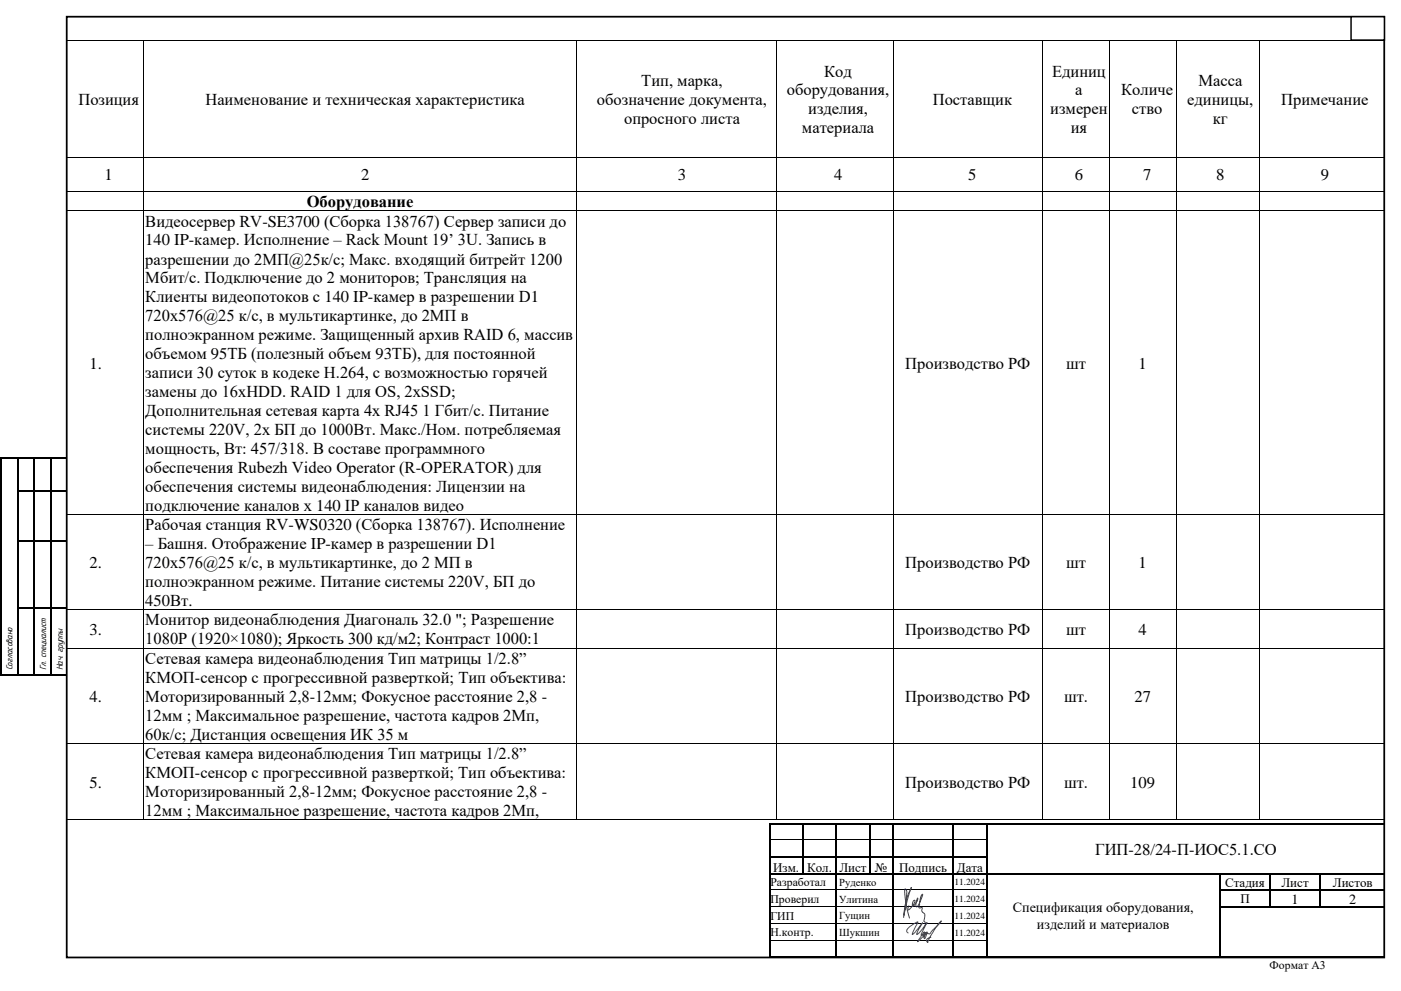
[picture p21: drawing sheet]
<svg xmlns="http://www.w3.org/2000/svg" width="420mm" height="297mm" viewBox="0 0 420 297" stroke-linecap="round" stroke-linejoin="round" font-family="sans-serif">
<defs><g id="words">
<g font-size="5">
<text x="247.1" y="22.9">Код</text>
<text x="315.4" y="22.9">Единиц</text>
<text x="192.3" y="25.8">Тип, марка,</text>
<text x="235.9" y="28.6">оборудования,</text>
<text x="322.4" y="28.6">а</text>
<text x="336.2" y="28.6">Количе</text>
<text x="359.3" y="25.8">Масса</text>
<text x="23.5" y="31.5">Позиция</text>
<text x="61.6" y="31.5">Наименование и техническая характеристика</text>
<text x="179" y="31.5">обозначение документа,</text>
<text x="242.3" y="34.3">изделия,</text>
<text x="279.6" y="31.5">Поставщик</text>
<text x="314.9" y="34.3">измерен</text>
<text x="339.3" y="34.3">ство</text>
<text x="355.9" y="31.5">единицы,</text>
<text x="384.1" y="31.5">Примечание</text>
<text x="187.1" y="37.1">опросного листа</text>
<text x="240.4" y="40">материала</text>
<text x="321" y="40">ия</text>
<text x="363.6" y="37.1">кг</text>
<text x="31.4" y="54.1">1</text>
<text x="108.3" y="54.1">2</text>
<text x="203.2" y="54.1">3</text>
<text x="250" y="54.1">4</text>
<text x="290.3" y="54.1">5</text>
<text x="322.2" y="54.1">6</text>
<text x="342.7" y="54.1">7</text>
<text x="364.7" y="54.1">8</text>
<text x="396" y="54.1">9</text>
<text x="92" y="62.1">Оборудование</text>
<text x="43.6" y="67.9">Видеосервер RV-SE3700 (Сборка 138767) Сервер записи до</text>
<text x="43.6" y="73.6">140 IP-камер. Исполнение – Rack Mount 19’ 3U. Запись в</text>
<text x="43.6" y="79.3">разрешении до 2МП@25к/с; Макс. входящий битрейт 1200</text>
<text x="43.6" y="85">Мбит/с. Подключение до 2 мониторов; Трансляция на</text>
<text x="43.6" y="90.6">Клиенты видеопотоков с 140 IP-камер в разрешении D1</text>
<text x="43.6" y="96.3">720х576@25 к/с, в мультикартинке, до 2МП в</text>
<text x="43.6" y="102">полноэкранном режиме. Защищенный архив RAID 6, массив</text>
<text x="43.6" y="107.7">объемом 95ТБ (полезный объем 93ТБ), для постоянной</text>
<text x="26.8" y="110.5">1.</text>
<text x="43.6" y="113.3">записи 30 суток в кодеке H.264, с возможностью горячей</text>
<text x="271.4" y="110.5">Производство РФ</text>
<text x="319.7" y="110.5">шт</text>
<text x="341.3" y="110.5">1</text>
<text x="43.6" y="119">замены до 16хHDD. RAID 1 для OS, 2хSSD;</text>
<text x="43.6" y="124.7">Дополнительная сетевая карта 4x RJ45 1 Гбит/с. Питание</text>
<text x="43.6" y="130.4">системы 220V, 2х БП до 1000Вт. Макс./Ном. потребляемая</text>
<text x="43.6" y="136">мощность, Вт: 457/318. В составе программного</text>
<text x="43.6" y="141.7">обеспечения Rubezh Video Operator (R-OPERATOR) для</text>
<text x="43.6" y="147.4">обеспечения системы видеонаблюдения: Лицензии на</text>
<text x="43.6" y="153.1">подключение каналов х 140 IP каналов видео</text>
<text x="43.6" y="158.9">Рабочая станция RV-WS0320 (Сборка 138767). Исполнение</text>
<text x="43.6" y="164.6">– Башня. Отображение IP-камер в разрешении D1</text>
<text x="26.8" y="170.2">2.</text>
<text x="43.6" y="170.2">720х576@25 к/с, в мультикартинке, до 2 МП в</text>
<text x="271.4" y="170.2">Производство РФ</text>
<text x="319.7" y="170.2">шт</text>
<text x="341.3" y="170.2">1</text>
<text x="43.6" y="176">полноэкранном режиме. Питание системы 220V, БП до</text>
<text x="43.6" y="181.6">450Вт.</text>
<text x="26.8" y="190.3">3.</text>
<text x="43.6" y="187.5">Монитор видеонаблюдения Диагональ 32.0 &quot;; Разрешение</text>
<text x="271.4" y="190.3">Производство РФ</text>
<text x="319.7" y="190.3">шт</text>
<text x="341.3" y="190.3">4</text>
<text x="43.6" y="193.1">1080P (1920×1080); Яркость 300 кд/м2; Контраст 1000:1</text>
<text x="43.6" y="199">Сетевая камера видеонаблюдения Тип матрицы 1/2.8”</text>
<text x="43.6" y="204.7">КМОП-сенсор с прогрессивной разверткой; Тип объектива:</text>
<text x="26.8" y="210.4">4.</text>
<text x="43.6" y="210.4">Моторизированный 2,8-12мм; Фокусное расстояние 2,8 -</text>
<text x="271.4" y="210.4">Производство РФ</text>
<text x="319" y="210.4">шт.</text>
<text x="340.1" y="210.4">27</text>
<text x="43.6" y="216.1">12мм ; Максимальное разрешение, частота кадров 2Мп,</text>
<text x="43.6" y="221.7">60к/с; Дистанция освещения ИК 35 м</text>
<text x="43.6" y="227.6">Сетевая камера видеонаблюдения Тип матрицы 1/2.8”</text>
<text x="43.6" y="233.2">КМОП-сенсор с прогрессивной разверткой; Тип объектива:</text>
<text x="26.8" y="236.1">5.</text>
<text x="43.6" y="239">Моторизированный 2,8-12мм; Фокусное расстояние 2,8 -</text>
<text x="271.4" y="236.1">Производство РФ</text>
<text x="319" y="236.1">шт.</text>
<text x="338.9" y="236.1">109</text>
<text x="43.6" y="244.6">12мм ; Максимальное разрешение, частота кадров 2Мп,</text>
<text x="328.3" y="256.2">ГИП-28/24-П-ИОС5.1.СО</text>
</g>
<g font-size="4.2">
<text x="406.3" y="15.1">- 1 -</text>
<text x="406.5" y="29.7">000</text>
<text x="406.5" y="34.6">000</text>
<text x="303.6" y="273.5">Спецификация оборудования,</text>
<text x="387.2" y="271.1">1</text>
<text x="404.5" y="271.1">2</text>
<text x="310.8" y="278.4">изделий и материалов</text>
</g>
<g font-size="3.9">
<text x="231.8" y="261.5">Изм.</text>
<text x="242" y="261.5">Кол.</text>
<text x="251.7" y="261.5">Лист</text>
<text x="262.3" y="261.5">№</text>
<text x="269.6" y="261.5">Подпись</text>
<text x="286.9" y="261.5">Дата</text>
<text x="261.3" y="265.9">док</text>
<text x="367.4" y="265.8">Стадия</text>
<text x="384.2" y="265.8">Лист</text>
<text x="399.6" y="265.8">Листов</text>
<text x="371.9" y="270.8">П</text>
</g>
<g font-size="3.5">
<text x="231" y="265.7">Разработуч.</text>
<text x="244.3" y="265.7">ал</text>
<text x="231" y="270.7">Проверил</text>
<text x="231" y="275.7">ГИП</text>
<text x="231" y="280.7">Н.контр.</text>
<text x="380.7" y="290.5">Формат А3</text>
</g>
<g font-size="3.2">
<text x="251.6" y="265.5">Руденко</text>
<text x="251.6" y="270.5">Улитина</text>
<text x="251.6" y="275.6">Гущин</text>
<text x="251.6" y="280.6">Шукшин</text>
</g>
<g font-size="2.8">
<text x="3.8" y="200.9" transform="rotate(-90 3.8 200.9)">Согласовано</text>
<text x="13.8" y="200.9" transform="rotate(-90 13.8 200.9)">Гл. специалист</text>
<text x="18.8" y="200.9" transform="rotate(-90 18.8 200.9)">Нач. группы</text>
<text x="286.2" y="265.4">11.2024</text>
<text x="286.2" y="270.5">11.2024</text>
<text x="286.2" y="275.5">11.2024</text>
<text x="286.2" y="280.5">11.2024</text>
</g>
</g></defs>
<g fill="#000">
<path d="M230.5 246.6h.5v.6h-.5z" fill-rule="evenodd"/>
<path d="M230.5 246.6h.5v.5h-.5z" fill-rule="evenodd"/>
<path d="M230.5 247.2h.5v4.4h-.5z" fill-rule="evenodd"/>
<path d="M230.5 251.6h.5v.6h-.5z" fill-rule="evenodd"/>
<path d="M230.5 252.2h.5v4.4h-.5z" fill-rule="evenodd"/>
<path d="M230.5 256.6h.5v.6h-.5z" fill-rule="evenodd"/>
<path d="M231 246.6h9.5v.5h-9.5z" fill-rule="evenodd"/>
<path d="M231 256.6h9.5v.5h-9.5z" fill-rule="evenodd"/>
<path d="M240.5 247.1l.5 .1z" fill-rule="evenodd"/>
<path d="M240.5 246.6h.5v.5h-.5z" fill-rule="evenodd"/>
<path d="M240.5 247.2h.5v4.4h-.5z" fill-rule="evenodd"/>
<path d="M240.5 251.6h.5v.6h-.5z" fill-rule="evenodd"/>
<path d="M240.5 252.2h.5v4.4h-.5z" fill-rule="evenodd"/>
<path d="M240.5 256.6h.5v.6h-.5z" fill-rule="evenodd"/>
<path d="M241 246.6h9.5v.5h-9.5z" fill-rule="evenodd"/>
<path d="M241 256.6h9.5v.5h-9.5z" fill-rule="evenodd"/>
<path d="M250.5 247.1l.5 .1z" fill-rule="evenodd"/>
<path d="M250.5 246.6h.5v.5h-.5z" fill-rule="evenodd"/>
<path d="M250.5 247.2h.5v4.4h-.5z" fill-rule="evenodd"/>
<path d="M250.5 251.6h.5v.6h-.5z" fill-rule="evenodd"/>
<path d="M250.5 252.2h.5v4.4h-.5z" fill-rule="evenodd"/>
<path d="M250.5 256.6h.5v.6h-.5z" fill-rule="evenodd"/>
<path d="M251 246.6h9.5v.5h-9.5z" fill-rule="evenodd"/>
<path d="M251 256.6h9.5v.5h-9.5z" fill-rule="evenodd"/>
<path d="M260.5 247.1l.5 .1z" fill-rule="evenodd"/>
<path d="M260.5 246.6h.5v.5h-.5z" fill-rule="evenodd"/>
<path d="M260.5 247.2h.5v4.4h-.5z" fill-rule="evenodd"/>
<path d="M260.5 251.6h.5v.6h-.5z" fill-rule="evenodd"/>
<path d="M260.5 252.2h.5v4.4h-.5z" fill-rule="evenodd"/>
<path d="M260.5 256.6h.5v.6h-.5z" fill-rule="evenodd"/>
<path d="M261 246.6h6.4v.5h-6.4z" fill-rule="evenodd"/>
<path d="M261 256.6h6.4v.5h-6.4z" fill-rule="evenodd"/>
<path d="M267.4 247.1l.6 .1z" fill-rule="evenodd"/>
<path d="M267.4 246.6h.6v.5h-.6z" fill-rule="evenodd"/>
<path d="M267.4 247.2h.6v4.4h-.6z" fill-rule="evenodd"/>
<path d="M267.4 251.6h.6v.6h-.6z" fill-rule="evenodd"/>
<path d="M267.4 252.2h.6v4.4h-.6z" fill-rule="evenodd"/>
<path d="M267.4 256.6h.6v.6h-.6z" fill-rule="evenodd"/>
<path d="M268 246.6h17.5v.5h-17.5z" fill-rule="evenodd"/>
<path d="M268 256.6h17.5v.5h-17.5z" fill-rule="evenodd"/>
<path d="M285.5 247.1l.5 .1z" fill-rule="evenodd"/>
<path d="M285.5 246.6h.5v.5h-.5z" fill-rule="evenodd"/>
<path d="M285.5 247.2h.5v4.4h-.5z" fill-rule="evenodd"/>
<path d="M285.5 251.6h.5v.6h-.5z" fill-rule="evenodd"/>
<path d="M285.5 252.2h.5v4.4h-.5z" fill-rule="evenodd"/>
<path d="M285.5 256.6h.5v.6h-.5z" fill-rule="evenodd"/>
<path d="M286 246.6h9.5v.5h-9.5z" fill-rule="evenodd"/>
<path d="M286 256.6h9.5v.5h-9.5z" fill-rule="evenodd"/>
<path d="M295.5 247.1l.5 .1z" fill-rule="evenodd"/>
<path d="M295.5 246.6h.5v.5h-.5z" fill-rule="evenodd"/>
<path d="M295.5 247.2h.5v4.4h-.5z" fill-rule="evenodd"/>
<path d="M295.5 251.6h.5v.6h-.5z" fill-rule="evenodd"/>
<path d="M295.5 252.2h.5v4.4h-.5z" fill-rule="evenodd"/>
<path d="M295.5 256.6h.5v.6h-.5z" fill-rule="evenodd"/>
<path d="M296 246.6h119.1v.5h-119.1z" fill-rule="evenodd"/>
<path d="M230.5 257.2h.5v4.5h-.5z" fill-rule="evenodd"/>
<path d="M230.5 261.7h.5v.5h-.5z" fill-rule="evenodd"/>
<path d="M230.5 262.2h.5v4.4h-.5z" fill-rule="evenodd"/>
<path d="M230.5 266.6h.5v.6h-.5z" fill-rule="evenodd"/>
<path d="M230.5 267.2h.5v4.4h-.5z" fill-rule="evenodd"/>
<path d="M230.5 271.6h.5v.6h-.5z" fill-rule="evenodd"/>
<path d="M230.5 272.2h.5v4.5h-.5z" fill-rule="evenodd"/>
<path d="M230.5 276.7h.5v.5h-.5z" fill-rule="evenodd"/>
<path d="M231 261.7h9.5v.5h-9.5z" fill-rule="evenodd"/>
<path d="M240.5 257.2h.5v4.5h-.5z" fill-rule="evenodd"/>
<path d="M240.5 261.7h.5v.5h-.5z" fill-rule="evenodd"/>
<path d="M241 261.7h9.5v.5h-9.5z" fill-rule="evenodd"/>
<path d="M250.5 257.2h.5v4.5h-.5z" fill-rule="evenodd"/>
<path d="M250.5 261.7h.5v.5h-.5z" fill-rule="evenodd"/>
<path d="M250.5 262.2h.5v4.4h-.5z" fill-rule="evenodd"/>
<path d="M250.5 266.6h.5v.6h-.5z" fill-rule="evenodd"/>
<path d="M250.5 267.2h.5v4.4h-.5z" fill-rule="evenodd"/>
<path d="M250.5 271.6h.5v.6h-.5z" fill-rule="evenodd"/>
<path d="M250.5 272.2h.5v4.5h-.5z" fill-rule="evenodd"/>
<path d="M250.5 276.7h.5v.5h-.5z" fill-rule="evenodd"/>
<path d="M251 261.7h9.5v.5h-9.5z" fill-rule="evenodd"/>
<path d="M260.5 257.2h.5v4.5h-.5z" fill-rule="evenodd"/>
<path d="M260.5 261.7h.5v.5h-.5z" fill-rule="evenodd"/>
<path d="M261 261.7h6.4v.5h-6.4z" fill-rule="evenodd"/>
<path d="M267.4 257.2h.6v4.5h-.6z" fill-rule="evenodd"/>
<path d="M267.4 261.7h.6v.5h-.6z" fill-rule="evenodd"/>
<path d="M267.4 262.2h.6v4.4h-.6z" fill-rule="evenodd"/>
<path d="M267.4 266.6h.6v.6h-.6z" fill-rule="evenodd"/>
<path d="M267.4 267.2h.6v4.4h-.6z" fill-rule="evenodd"/>
<path d="M267.4 271.6h.6v.6h-.6z" fill-rule="evenodd"/>
<path d="M267.4 272.2h.6v4.5h-.6z" fill-rule="evenodd"/>
<path d="M267.4 276.7h.6v.5h-.6z" fill-rule="evenodd"/>
<path d="M268 261.7h17.5v.5h-17.5z" fill-rule="evenodd"/>
<path d="M285.5 257.2h.5v4.5h-.5z" fill-rule="evenodd"/>
<path d="M285.5 261.7h.5v.5h-.5z" fill-rule="evenodd"/>
<path d="M285.5 262.2h.5v4.4h-.5z" fill-rule="evenodd"/>
<path d="M285.5 266.6h.5v.6h-.5z" fill-rule="evenodd"/>
<path d="M285.5 267.2h.5v4.4h-.5z" fill-rule="evenodd"/>
<path d="M285.5 271.6h.5v.6h-.5z" fill-rule="evenodd"/>
<path d="M285.5 272.2h.5v4.5h-.5z" fill-rule="evenodd"/>
<path d="M285.5 276.7h.5v.5h-.5z" fill-rule="evenodd"/>
<path d="M286 261.7h9.5v.5h-9.5z" fill-rule="evenodd"/>
<path d="M295.5 257.2h.5v4.5h-.5z" fill-rule="evenodd"/>
<path d="M295.5 261.7h.5v.5h-.5z" fill-rule="evenodd"/>
<path d="M295.5 262.2h.5v4.4h-.5z" fill-rule="evenodd"/>
<path d="M295.5 266.6h.5v.6h-.5z" fill-rule="evenodd"/>
<path d="M295.5 267.2h.5v4.4h-.5z" fill-rule="evenodd"/>
<path d="M295.5 271.6h.5v.6h-.5z" fill-rule="evenodd"/>
<path d="M295.5 272.2h.5v4.5h-.5z" fill-rule="evenodd"/>
<path d="M295.5 276.7h.5v.5h-.5z" fill-rule="evenodd"/>
<path d="M296 261.7h69.5v.5h-69.5z" fill-rule="evenodd"/>
<path d="M365.5 262.2h.5z" fill-rule="evenodd"/>
<path d="M365.5 261.7h.5v.5h-.5z" fill-rule="evenodd"/>
<path d="M365.5 262.2h.5v4.4h-.5z" fill-rule="evenodd"/>
<path d="M365.5 266.6h.5v.6h-.5z" fill-rule="evenodd"/>
<path d="M365.5 267.2h.5v4.4h-.5z" fill-rule="evenodd"/>
<path d="M365.5 271.6h.5v.6h-.5z" fill-rule="evenodd"/>
<path d="M365.5 272.2h.5v4.5h-.5z" fill-rule="evenodd"/>
<path d="M365.5 276.7h.5v.5h-.5z" fill-rule="evenodd"/>
<path d="M366 261.7h14.5v.5h-14.5z" fill-rule="evenodd"/>
<path d="M366 266.6h14.5v.6h-14.5z" fill-rule="evenodd"/>
<path d="M366 271.6h14.5v.6h-14.5z" fill-rule="evenodd"/>
<path d="M380.5 262.2h.5z" fill-rule="evenodd"/>
<path d="M380.5 261.7h.5v.5h-.5z" fill-rule="evenodd"/>
<path d="M380.5 262.2h.5v4.4h-.5z" fill-rule="evenodd"/>
<path d="M380.5 266.6h.5v.6h-.5z" fill-rule="evenodd"/>
<path d="M380.5 267.2h.5v4.4h-.5z" fill-rule="evenodd"/>
<path d="M380.5 271.6h.5v.6h-.5z" fill-rule="evenodd"/>
<path d="M381 261.7h14.6v.5h-14.6z" fill-rule="evenodd"/>
<path d="M381 266.6h14.6v.6h-14.6z" fill-rule="evenodd"/>
<path d="M381 271.6h14.6v.6h-14.6z" fill-rule="evenodd"/>
<path d="M395.6 262.2h.5z" fill-rule="evenodd"/>
<path d="M395.6 261.7h.5v.5h-.5z" fill-rule="evenodd"/>
<path d="M395.6 262.2h.5v4.4h-.5z" fill-rule="evenodd"/>
<path d="M395.6 266.6h.5v.6h-.5z" fill-rule="evenodd"/>
<path d="M395.6 267.2h.5v4.4h-.5z" fill-rule="evenodd"/>
<path d="M395.6 271.6h.5v.6h-.5z" fill-rule="evenodd"/>
<path d="M396.1 261.7h19v.5h-19z" fill-rule="evenodd"/>
<path d="M396.1 266.6h19v.6h-19z" fill-rule="evenodd"/>
<path d="M396.1 271.6h19v.6h-19z" fill-rule="evenodd"/>
<path d="M230.5 277.2h.5v4.5h-.5z" fill-rule="evenodd"/>
<path d="M230.5 281.7h.5v.5h-.5z" fill-rule="evenodd"/>
<path d="M230.5 282.2h.5v4.5h-.5z" fill-rule="evenodd"/>
<path d="M250.5 277.2h.5v4.5h-.5z" fill-rule="evenodd"/>
<path d="M250.5 281.7h.5v.5h-.5z" fill-rule="evenodd"/>
<path d="M250.5 282.2h.5v4.5h-.5z" fill-rule="evenodd"/>
<path d="M250.5 286.7l.2 .2z" fill-rule="evenodd"/>
<path d="M267.4 277.2h.6v4.5h-.6z" fill-rule="evenodd"/>
<path d="M267.4 281.7h.6v.5h-.6z" fill-rule="evenodd"/>
<path d="M267.4 282.2h.6v4.5h-.6z" fill-rule="evenodd"/>
<path d="M267.4 286.7l.2 .2z" fill-rule="evenodd"/>
<path d="M285.5 277.2h.5v4.5h-.5z" fill-rule="evenodd"/>
<path d="M285.5 281.7h.5v.5h-.5z" fill-rule="evenodd"/>
<path d="M285.5 282.2h.5v4.5h-.5z" fill-rule="evenodd"/>
<path d="M285.5 286.7l.2 .2z" fill-rule="evenodd"/>
<path d="M295.5 277.2h.5v4.5h-.5z" fill-rule="evenodd"/>
<path d="M295.5 281.7h.5v.5h-.5z" fill-rule="evenodd"/>
<path d="M295.5 282.2h.5v4.5h-.5z" fill-rule="evenodd"/>
<path d="M295.5 286.7h.5v.5h-.5z" fill-rule="evenodd"/>
<path d="M295.5 286.7h.5v.5h-.5z" fill-rule="evenodd"/>
<path d="M296 286.7h69.5v.5h-69.5z" fill-rule="evenodd"/>
<path d="M365.5 277.2h.5v4.5h-.5z" fill-rule="evenodd"/>
<path d="M365.5 281.7h.5v.5h-.5z" fill-rule="evenodd"/>
<path d="M365.5 282.2h.5v4.5h-.5z" fill-rule="evenodd"/>
<path d="M365.5 286.7h.5v.5h-.5z" fill-rule="evenodd"/>
<path d="M366 286.7h49.1v.5h-49.1z" fill-rule="evenodd"/>
</g>
<g fill="none" stroke="#000" stroke-width=".3">
<path d="M231 251.7h9.5M241 251.7h9.5M251 251.7h9.5M261 251.7h6.4M268 251.7h17.5M286 251.7h9.5M231 266.7h19.5M231 271.7h19.5M231 276.8h19.5M251 266.7h16.4M251 271.7h16.4M251 276.8h16.4"/>
<path d="M268 266.7h17.5M268 271.7h17.5M268 276.8h17.5M286 266.7h9.5M286 271.7h9.5M286 276.8h9.5M230.5 286.8h20M231 281.8h19.5M250.7 286.8h16.7M251 281.8h16.4M267.6 286.8h17.9M268 281.8h17.5"/>
<path d="M285.7 286.8h9.8M286 281.8h9.5"/>
</g>
<path d="M20 5h395v282h-395z" fill="none" stroke="#000" stroke-width=".53"/>
<path d="M405.1 5h10v7h-10z" fill-rule="evenodd" fill="#fff"/>
<path d="M405.1 5h10v7h-10z" fill="none" stroke="#000" stroke-width=".44"/>
<g fill="#000">
<path d="M19.9 12.1l.2 .1z" fill-rule="evenodd"/>
<path d="M19.9 12.1l.2 .1z" fill-rule="evenodd"/>
<path d="M43 12.1l.2 .1z" fill-rule="evenodd"/>
<path d="M172.8 12.1l.2 .1z" fill-rule="evenodd"/>
<path d="M232.7 12.1l.2 .1z" fill-rule="evenodd"/>
<path d="M267.7 12.1l.1 .1z" fill-rule="evenodd"/>
<path d="M312.6 12.1l.2 .1z" fill-rule="evenodd"/>
<path d="M332.5 12.1l.2 .1z" fill-rule="evenodd"/>
<path d="M352.5 12.1l.2 .1z" fill-rule="evenodd"/>
<path d="M377.5 12.1l.1 .1z" fill-rule="evenodd"/>
<path d="M415 12.1l.2 .1z" fill-rule="evenodd"/>
<path d="M415 12.1l.2 .1z" fill-rule="evenodd"/>
<path d="M19.9 47.1l.2 .2z" fill-rule="evenodd"/>
<path d="M19.9 57.3l.2 .2z" fill-rule="evenodd"/>
<path d="M43 47.1l.2 .2z" fill-rule="evenodd"/>
<path d="M43 57.3l.2 .2z" fill-rule="evenodd"/>
<path d="M172.8 47.1l.2 .2z" fill-rule="evenodd"/>
<path d="M172.8 57.3l.2 .2z" fill-rule="evenodd"/>
<path d="M232.7 47.1l.2 .2z" fill-rule="evenodd"/>
<path d="M232.7 57.3l.2 .2z" fill-rule="evenodd"/>
<path d="M267.7 47.1l.1 .2z" fill-rule="evenodd"/>
<path d="M267.7 57.3l.1 .2z" fill-rule="evenodd"/>
<path d="M312.6 47.1l.2 .2z" fill-rule="evenodd"/>
<path d="M312.6 57.3l.2 .2z" fill-rule="evenodd"/>
<path d="M332.5 47.1l.2 .2z" fill-rule="evenodd"/>
<path d="M332.5 57.3l.2 .2z" fill-rule="evenodd"/>
<path d="M352.5 47.1l.2 .2z" fill-rule="evenodd"/>
<path d="M352.5 57.3l.2 .2z" fill-rule="evenodd"/>
<path d="M377.5 47.1l.1 .2z" fill-rule="evenodd"/>
<path d="M377.5 57.3l.1 .2z" fill-rule="evenodd"/>
<path d="M415 47.1l.2 .2z" fill-rule="evenodd"/>
<path d="M415 57.3l.2 .2z" fill-rule="evenodd"/>
<path d="M19.9 63.1l.2 .2z" fill-rule="evenodd"/>
<path d="M43 63.1l.2 .2z" fill-rule="evenodd"/>
<path d="M172.8 63.1l.2 .2z" fill-rule="evenodd"/>
<path d="M232.7 63.1l.2 .2z" fill-rule="evenodd"/>
<path d="M267.7 63.1l.1 .2z" fill-rule="evenodd"/>
<path d="M312.6 63.1l.2 .2z" fill-rule="evenodd"/>
<path d="M332.5 63.1l.2 .2z" fill-rule="evenodd"/>
<path d="M352.5 63.1l.2 .2z" fill-rule="evenodd"/>
<path d="M377.5 63.1l.1 .2z" fill-rule="evenodd"/>
<path d="M415 63.1l.2 .2z" fill-rule="evenodd"/>
<path d="M0 136.9h.5v.6h-.5z" fill-rule="evenodd"/>
<path d="M0 136.9h.5v.5h-.5z" fill-rule="evenodd"/>
<path d="M.5 136.9h4.5v.5h-4.5z" fill-rule="evenodd"/>
<path d="M5 137.4l.5 .1z" fill-rule="evenodd"/>
<path d="M5 136.9h.5v.5h-.5z" fill-rule="evenodd"/>
<path d="M5.5 136.9h4.5v.5h-4.5z" fill-rule="evenodd"/>
<path d="M10 137.4l.5 .1z" fill-rule="evenodd"/>
<path d="M10 136.9h.5v.5h-.5z" fill-rule="evenodd"/>
<path d="M10.5 136.9h4.5v.5h-4.5z" fill-rule="evenodd"/>
<path d="M15 137.4l.5 .1z" fill-rule="evenodd"/>
<path d="M15 136.9h.5v.5h-.5z" fill-rule="evenodd"/>
<path d="M15.5 136.9h4.5v.5h-4.5z" fill-rule="evenodd"/>
<path d="M0 137.5h.5v9.4h-.5z" fill-rule="evenodd"/>
<path d="M0 146.9h.5v.6h-.5z" fill-rule="evenodd"/>
<path d="M5 137.5h.5v9.4h-.5z" fill-rule="evenodd"/>
<path d="M5 146.9h.5v.6h-.5z" fill-rule="evenodd"/>
<path d="M5.5 146.9h4.5v.5h-4.5z" fill-rule="evenodd"/>
<path d="M10 137.5h.5v9.4h-.5z" fill-rule="evenodd"/>
<path d="M10 146.9h.5v.6h-.5z" fill-rule="evenodd"/>
<path d="M10.5 146.9h4.5v.5h-4.5z" fill-rule="evenodd"/>
<path d="M15 137.5h.5v9.4h-.5z" fill-rule="evenodd"/>
<path d="M15 146.9h.5v.6h-.5z" fill-rule="evenodd"/>
<path d="M15.5 146.9h4.5v.5h-4.5z" fill-rule="evenodd"/>
<path d="M19.9 154.1l.2 .2z" fill-rule="evenodd"/>
<path d="M43 154.1l.2 .2z" fill-rule="evenodd"/>
<path d="M172.8 154.1l.2 .2z" fill-rule="evenodd"/>
<path d="M232.7 154.1l.2 .2z" fill-rule="evenodd"/>
<path d="M267.7 154.1l.1 .2z" fill-rule="evenodd"/>
<path d="M312.6 154.1l.2 .2z" fill-rule="evenodd"/>
<path d="M332.5 154.1l.2 .2z" fill-rule="evenodd"/>
<path d="M352.5 154.1l.2 .2z" fill-rule="evenodd"/>
<path d="M377.5 154.1l.1 .2z" fill-rule="evenodd"/>
<path d="M415 154.1l.2 .2z" fill-rule="evenodd"/>
<path d="M0 147.5h.5v14.4h-.5z" fill-rule="evenodd"/>
<path d="M0 161.9h.5v.6h-.5z" fill-rule="evenodd"/>
<path d="M5 147.5h.5v14.4h-.5z" fill-rule="evenodd"/>
<path d="M5 161.9h.5v.6h-.5z" fill-rule="evenodd"/>
<path d="M5.5 161.9h4.5v.6h-4.5z" fill-rule="evenodd"/>
<path d="M10 147.5h.5v14.4h-.5z" fill-rule="evenodd"/>
<path d="M10 161.9h.5v.6h-.5z" fill-rule="evenodd"/>
<path d="M10.5 161.9h4.5v.6h-4.5z" fill-rule="evenodd"/>
<path d="M15 147.5h.5v14.4h-.5z" fill-rule="evenodd"/>
<path d="M15 161.9h.5v.6h-.5z" fill-rule="evenodd"/>
<path d="M15.5 161.9h4.5v.6h-4.5z" fill-rule="evenodd"/>
<path d="M0 162.5h.5v19.5h-.5z" fill-rule="evenodd"/>
<path d="M0 182h.5v.5h-.5z" fill-rule="evenodd"/>
<path d="M5 162.5h.5v19.5h-.5z" fill-rule="evenodd"/>
<path d="M5 182h.5v.5h-.5z" fill-rule="evenodd"/>
<path d="M5.5 182h4.5v.5h-4.5z" fill-rule="evenodd"/>
<path d="M10 162.5h.5v19.5h-.5z" fill-rule="evenodd"/>
<path d="M10 182h.5v.5h-.5z" fill-rule="evenodd"/>
<path d="M10.5 182h4.5v.5h-4.5z" fill-rule="evenodd"/>
<path d="M15 162.5h.5v19.5h-.5z" fill-rule="evenodd"/>
<path d="M15 182h.5v.5h-.5z" fill-rule="evenodd"/>
<path d="M15.5 182h4.5v.5h-4.5z" fill-rule="evenodd"/>
<path d="M19.9 182.7l.2 .2z" fill-rule="evenodd"/>
<path d="M19.9 194.2l.2 .2z" fill-rule="evenodd"/>
<path d="M43 182.7l.2 .2z" fill-rule="evenodd"/>
<path d="M43 194.2l.2 .2z" fill-rule="evenodd"/>
<path d="M172.8 182.7l.2 .2z" fill-rule="evenodd"/>
<path d="M172.8 194.2l.2 .2z" fill-rule="evenodd"/>
<path d="M232.7 182.7l.2 .2z" fill-rule="evenodd"/>
<path d="M232.7 194.2l.2 .2z" fill-rule="evenodd"/>
<path d="M267.7 182.7l.1 .2z" fill-rule="evenodd"/>
<path d="M267.7 194.2l.1 .2z" fill-rule="evenodd"/>
<path d="M312.6 182.7l.2 .2z" fill-rule="evenodd"/>
<path d="M312.6 194.2l.2 .2z" fill-rule="evenodd"/>
<path d="M332.5 182.7l.2 .2z" fill-rule="evenodd"/>
<path d="M332.5 194.2l.2 .2z" fill-rule="evenodd"/>
<path d="M352.5 182.7l.2 .2z" fill-rule="evenodd"/>
<path d="M352.5 194.2l.2 .2z" fill-rule="evenodd"/>
<path d="M377.5 182.7l.1 .2z" fill-rule="evenodd"/>
<path d="M377.5 194.2l.1 .2z" fill-rule="evenodd"/>
<path d="M415 182.7l.2 .2z" fill-rule="evenodd"/>
<path d="M415 194.2l.2 .2z" fill-rule="evenodd"/>
<path d="M0 182.5h.5v19.5h-.5z" fill-rule="evenodd"/>
<path d="M0 202h.5v.5h-.5z" fill-rule="evenodd"/>
<path d="M0 202h.5v.5h-.5z" fill-rule="evenodd"/>
<path d="M.5 202h4.5v.5h-4.5z" fill-rule="evenodd"/>
<path d="M5 182.5h.5v19.5h-.5z" fill-rule="evenodd"/>
<path d="M5 202h.5v.5h-.5z" fill-rule="evenodd"/>
<path d="M5.5 202h4.5v.5h-4.5z" fill-rule="evenodd"/>
<path d="M10 182.5h.5v19.5h-.5z" fill-rule="evenodd"/>
<path d="M10 202h.5v.5h-.5z" fill-rule="evenodd"/>
<path d="M10.5 202h4.5v.5h-4.5z" fill-rule="evenodd"/>
<path d="M15 182.5h.5v19.5h-.5z" fill-rule="evenodd"/>
<path d="M15 202h.5v.5h-.5z" fill-rule="evenodd"/>
<path d="M15.5 202h4.5v.5h-4.5z" fill-rule="evenodd"/>
<path d="M19.9 222.8l.2 .2z" fill-rule="evenodd"/>
<path d="M43 222.8l.2 .2z" fill-rule="evenodd"/>
<path d="M172.8 222.8l.2 .2z" fill-rule="evenodd"/>
<path d="M232.7 222.8l.2 .2z" fill-rule="evenodd"/>
<path d="M267.7 222.8l.1 .2z" fill-rule="evenodd"/>
<path d="M312.6 222.8l.2 .2z" fill-rule="evenodd"/>
<path d="M332.5 222.8l.2 .2z" fill-rule="evenodd"/>
<path d="M352.5 222.8l.2 .2z" fill-rule="evenodd"/>
<path d="M377.5 222.8l.1 .2z" fill-rule="evenodd"/>
<path d="M415 222.8l.2 .2z" fill-rule="evenodd"/>
<path d="M19.9 245.7l.2 .2z" fill-rule="evenodd"/>
<path d="M19.9 245.7l.2 .2z" fill-rule="evenodd"/>
<path d="M43 245.7l.2 .2z" fill-rule="evenodd"/>
<path d="M172.8 245.7l.2 .2z" fill-rule="evenodd"/>
<path d="M232.7 245.7l.2 .2z" fill-rule="evenodd"/>
<path d="M267.7 245.7l.1 .2z" fill-rule="evenodd"/>
<path d="M312.6 245.7l.2 .2z" fill-rule="evenodd"/>
<path d="M332.5 245.7l.2 .2z" fill-rule="evenodd"/>
<path d="M352.5 245.7l.2 .2z" fill-rule="evenodd"/>
<path d="M377.5 245.7l.1 .2z" fill-rule="evenodd"/>
<path d="M415 245.7l.2 .2z" fill-rule="evenodd"/>
<path d="M415 245.7l.2 .2z" fill-rule="evenodd"/>
</g>
<path d="M272.3 279.7a.9 .9 0 0 1-.5-.9 .9 .9 0 0 1 .7-.8l.8-.6a2.01 2.01 0 0 1 1.9-.9l-1.7 3.6 1-.7 2-2.8-1.7 3.4 .6-.2 2.5-3.2-1.7 3.7a.87 .87 0 0 0 1.1-.7l-.1-.2h-.3l-1.8 2.9 2.5-2.7-.6 1.2 1-1.4-.8 2a1.08 1.08 0 0 1 .2-1.3 1.08 1.08 0 0 1 1.3-.1l3.5-4-1.7 2.1-1.9 3.1-.4 1.3a.82 .82 0 0 1-.3-.9 .82 .82 0 0 1 .8-.6l.4-.1" fill="none" stroke="#00f" stroke-width=".3"/>
<path d="M270.9 275l.7-4.8 1.6-4.2-1.2 3.9-1 4.5 .9-6.9-.4-1-.3 .5 .5 4.2 1 4M272.5 271.5l-.3 .8 .1 .4 .6-.4 1.1-1.4 .3-.8-.1-.3-.5 .6-.1 1.3 .5-.4 .9-1.4 .1-.7-.5 2 .1 .5 .3 .1 .9-1.7 .7-2-.6 .8-.5 2.5 .2 .2-.2 .3 .2 .3 .8-.2-.1 1.1 .8 .9-.2 2.1 .4 .4v.8" fill="none" stroke="#00c" stroke-width=".3"/>
<g fill="none" stroke="#000" stroke-width=".3">
<path d="M20 12.2v34.9M20.1 12.1h22.9M43.1 12.2v34.9M43.2 12.1h129.6M172.9 12.2v34.9M173 12.1h59.7M232.8 12.2v34.9M232.9 12.1h34.8M267.7 12.2v34.9M267.8 12.1h44.8M312.7 12.2v34.9M312.8 12.1h19.7"/>
<path d="M332.6 12.2v34.9M332.7 12.1h19.8M352.6 12.2v34.9M352.7 12.1h24.8M377.6 12.2v34.9M377.6 12.1h37.4M415.1 12.2v34.9M20 47.3v10M20 57.5v5.6M20.1 47.2h22.9M20.1 57.4h22.9M43.1 47.3v10"/>
<path d="M43.1 57.5v5.6M43.2 47.2h129.6M43.2 57.4h129.6M172.9 47.3v10M172.9 57.5v5.6M173 47.2h59.7M173 57.4h59.7M232.8 47.3v10M232.8 57.5v5.6M232.9 47.2h34.8M232.9 57.4h34.8M267.7 47.3v10"/>
<path d="M267.7 57.5v5.6M267.8 47.2h44.8M267.8 57.4h44.8M312.7 47.3v10M312.7 57.5v5.6M312.8 47.2h19.7M312.8 57.4h19.7M332.6 47.3v10M332.6 57.5v5.6M332.7 47.2h19.8M332.7 57.4h19.8M352.6 47.3v10"/>
<path d="M352.6 57.5v5.6M352.7 47.2h24.8M352.7 57.4h24.8M377.6 47.3v10M377.6 57.5v5.6M377.6 47.2h37.4M377.6 57.4h37.4M415.1 47.3v10M415.1 57.5v5.6M20 63.3v90.8M20.1 63.2h22.9M43.1 63.3v90.8"/>
<path d="M43.2 63.2h129.6M172.9 63.3v90.8M173 63.2h59.7M232.8 63.3v90.8M232.9 63.2h34.8M267.7 63.3v90.8M267.8 63.2h44.8M312.7 63.3v90.8M312.8 63.2h19.7M332.6 63.3v90.8M332.7 63.2h19.8M352.6 63.3v90.8"/>
<path d="M352.7 63.2h24.8M377.6 63.3v90.8M377.6 63.2h37.4M415.1 63.3v90.8M20 154.3v28.4M20.1 154.2h22.9M43.1 154.3v28.4M43.2 154.2h129.6M172.9 154.3v28.4M173 154.2h59.7M232.8 154.3v28.4M232.9 154.2h34.8"/>
<path d="M267.7 154.3v28.4M267.8 154.2h44.8M312.7 154.3v28.4M312.8 154.2h19.7M332.6 154.3v28.4M332.7 154.2h19.8M352.6 154.3v28.4M352.7 154.2h24.8M377.6 154.3v28.4M377.6 154.2h37.4M415.1 154.3v28.4M20 182.9v11.3"/>
<path d="M20 194.4v28.4M20.1 182.8h22.9M20.1 194.3h22.9M43.1 182.9v11.3M43.1 194.4v28.4M43.2 182.8h129.6M43.2 194.3h129.6M172.9 182.9v11.3M172.9 194.4v28.4M173 182.8h59.7M173 194.3h59.7M232.8 182.9v11.3"/>
<path d="M232.8 194.4v28.4M232.9 182.8h34.8M232.9 194.3h34.8M267.7 182.9v11.3M267.7 194.4v28.4M267.8 182.8h44.8M267.8 194.3h44.8M312.7 182.9v11.3M312.7 194.4v28.4M312.8 182.8h19.7M312.8 194.3h19.7M332.6 182.9v11.3"/>
<path d="M332.6 194.4v28.4M332.7 182.8h19.8M332.7 194.3h19.8M352.6 182.9v11.3M352.6 194.4v28.4M352.7 182.8h24.8M352.7 194.3h24.8M377.6 182.9v11.3M377.6 194.4v28.4M377.6 182.8h37.4M377.6 194.3h37.4M415.1 182.9v11.3"/>
<path d="M415.1 194.4v28.4M20 223v22.7M20.1 222.9h22.9M43.1 223v22.7M43.2 222.9h129.6M172.9 223v22.7M173 222.9h59.7M232.8 223v22.7M232.9 222.9h34.8M267.7 223v22.7M267.8 222.9h44.8M312.7 223v22.7"/>
<path d="M312.8 222.9h19.7M332.6 223v22.7M332.7 222.9h19.8M352.6 223v22.7M352.7 222.9h24.8M377.6 223v22.7M377.6 222.9h37.4M415.1 223v22.7M20.1 245.8h22.9M43.2 245.8h129.6M173 245.8h59.7M232.9 245.8h34.8"/>
<path d="M267.8 245.8h44.8M312.8 245.8h19.7M332.7 245.8h19.8M352.7 245.8h24.8M377.6 245.8h37.4"/>
</g>
<use href="#words"/>
</svg>
